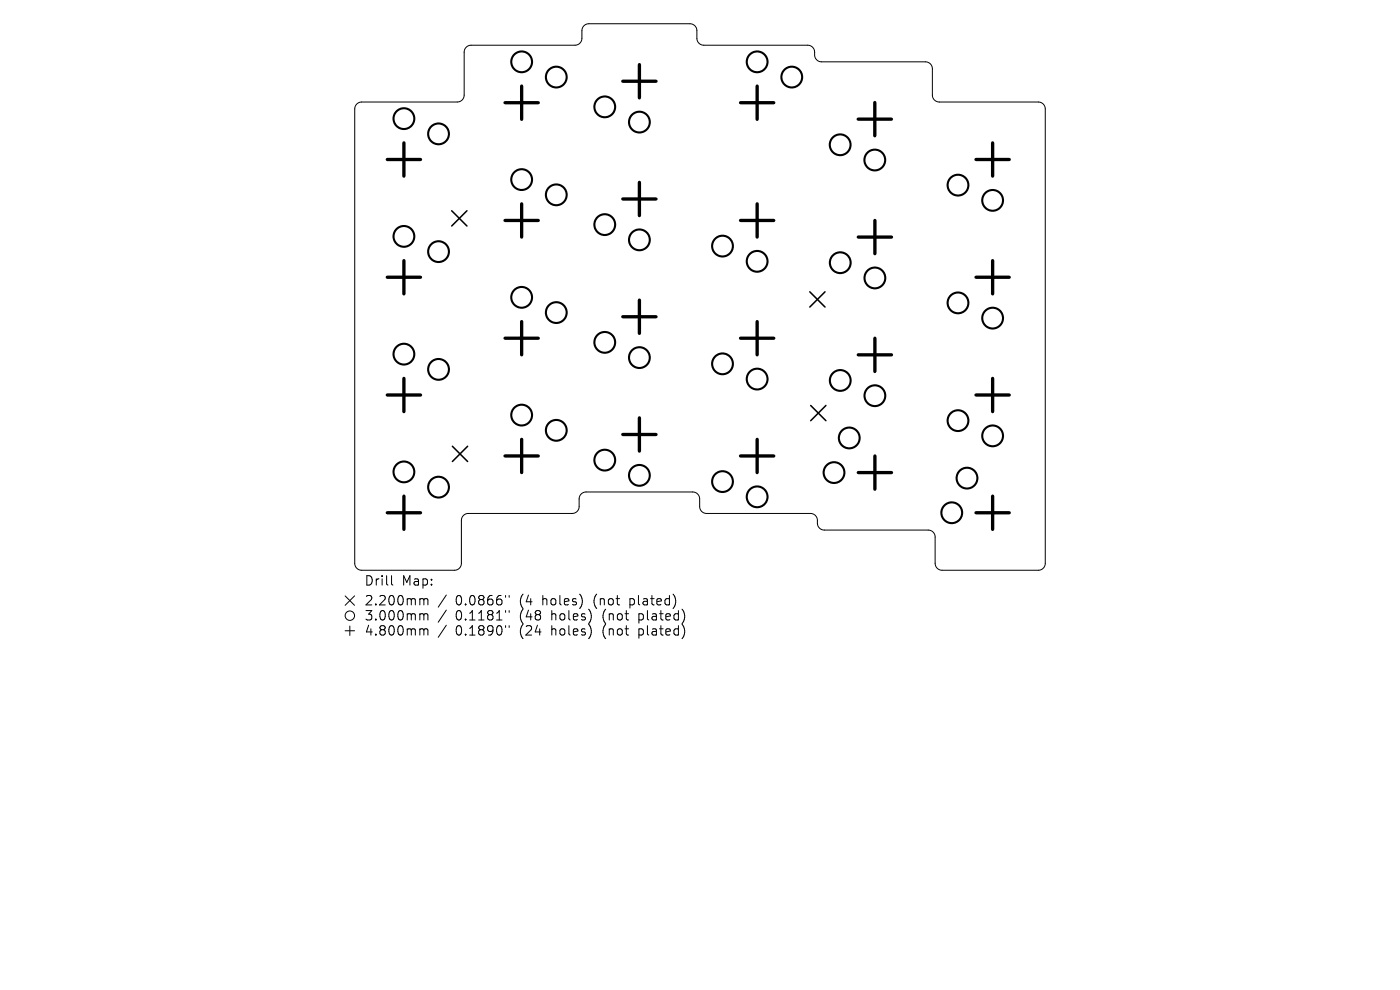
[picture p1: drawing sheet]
<svg xmlns="http://www.w3.org/2000/svg" width="297mm" height="210mm" viewBox="0 0 297 210" stroke-linecap="round" stroke-linejoin="round" font-family="sans-serif">
<defs><g id="words">
<g font-size="2.8">
<text x="77.2" y="124.5">Drill</text>
<text x="85.2" y="124.5">Map:</text>
<text x="77.2" y="128.7">2.200mm</text>
<text x="77.2" y="131.9">3.000mm</text>
<text x="96.7" y="128.7">0.0866&quot;</text>
<text x="96.7" y="131.9">0.1181&quot;</text>
<text x="110.4" y="128.7">(4</text>
<text x="110.4" y="131.9">(48</text>
<text x="115.4" y="128.7">holes)</text>
<text x="117.3" y="131.9">holes)</text>
<text x="126.4" y="128.7">(not</text>
<text x="128.3" y="131.9">(not</text>
<text x="134.2" y="128.7">plated)</text>
<text x="136.1" y="131.9">plated)</text>
<text x="77.2" y="135.1">4.800mm</text>
<text x="96.7" y="135.1">0.1890&quot;</text>
<text x="110.4" y="135.1">(24</text>
<text x="117.3" y="135.1">holes)</text>
<text x="128.3" y="135.1">(not</text>
<text x="136.1" y="135.1">plated)</text>
</g>
</g></defs>
<g fill="none" stroke="#000" stroke-width=".21">
<path d="M75.7 22.1l.5-.4 .5-.1h20.3a1.47 1.47 0 0 0 1.5-1.4v-9.3a1.47 1.47 0 0 1 1.4-1.3h22.2a1.47 1.47 0 0 0 1.3-1.5l.1-1.7a1.47 1.47 0 0 1 1.4-1.4h21.6a1.47 1.47 0 0 1 1.3 1.5v1.8a1.47 1.47 0 0 0 1.5 1.3h22a1.47 1.47 0 0 1 1.5 1.5v.7a1.47 1.47 0 0 0 1.5 1.3h22a1.47 1.47 0 0 1 1.5 1.5v5.7a1.47 1.47 0 0 0 1.5 1.3h21a1.47 1.47 0 0 1 1.4 1.5v96.5a1.47 1.47 0 0 1-1.4 1.4h-20.6a1.47 1.47 0 0 1-1.3-1.5v-5.7a1.47 1.47 0 0 0-1.5-1.4h-22.2a1.47 1.47 0 0 1-1.3-1.4v-.7a1.47 1.47 0 0 0-1.5-1.4h-22.1a1.47 1.47 0 0 1-1.4-1.5v-1.7a1.47 1.47 0 0 0-1.4-1.3h-22.8a1.47 1.47 0 0 0-1.3 1.4v1.8a1.47 1.47 0 0 1-1.5 1.3h-22.2a1.47 1.47 0 0 0-1.3 1.5v9.2a1.47 1.47 0 0 1-1.5 1.4h-19.8a1.47 1.47 0 0 1-1.3-1.5v-96.4l.1-.6zM73.2 126.4l2 2M73.2 133.8h2M74.2 132.8v2M75.2 126.4l-2 2M83.1 122.1v1.7l.2 .3M89.3 127h.3l.3 .3M89.3 130.2l.5 .1 .1 .2M89.3 133.4h.3l.3 .3M89.9 127.3l.3-.3 .5 .1 .1 1.2M89.9 127.3v1M89.9 130.5v1"/>
<path d="M89.9 133.7v1M89.9 130.5l.3-.3 .5 .1 .1 1.2M89.9 133.7l.3-.3 .5 .1 .1 1.2M94.7 126.2l-1.7 2.6M94.7 129.4l-1.7 2.6M94.7 132.6l-1.7 2.6M107.3 126.3v.4M107.3 129.5v.4M107.3 132.7v.4M108 126.3v.4M108 129.5v.4M108 132.7v.4"/>
<circle cx="74.2" cy="130.6" r="1"/>
</g>
<path d="M95.8 44.7l3.3 3.2M99.1 44.7l-3.3 3.2M171.8 61.9l3.2 3.2M175 61.9l-3.2 3.2M96 94.7l3.2 3.2M99.2 94.7l-3.2 3.2M172 86l3.2 3.2M175.2 86l-3.2 3.2" fill="none" stroke="#000" stroke-width=".32"/>
<g fill="none" stroke="#000" stroke-width=".44">
<circle cx="110.7" cy="13.1" r="2.2"/>
<circle cx="118" cy="16.4" r="2.2"/>
<circle cx="160.6" cy="13.1" r="2.2"/>
<circle cx="168" cy="16.4" r="2.2"/>
<circle cx="85.7" cy="25.2" r="2.2"/>
<circle cx="93" cy="28.4" r="2.2"/>
<circle cx="110.7" cy="38.1" r="2.2"/>
<circle cx="128.3" cy="22.7" r="2.2"/>
<circle cx="135.6" cy="25.9" r="2.2"/>
<circle cx="178.2" cy="30.7" r="2.2"/>
<circle cx="185.6" cy="33.9" r="2.2"/>
<circle cx="203.2" cy="39.3" r="2.2"/>
<circle cx="85.7" cy="50.1" r="2.2"/>
<circle cx="93" cy="53.4" r="2.2"/>
<circle cx="118" cy="41.3" r="2.2"/>
<circle cx="128.3" cy="47.6" r="2.2"/>
<circle cx="135.6" cy="50.9" r="2.2"/>
<circle cx="153.3" cy="52.2" r="2.2"/>
<circle cx="160.6" cy="55.4" r="2.2"/>
<circle cx="178.3" cy="55.7" r="2.2"/>
<circle cx="185.6" cy="59" r="2.2"/>
<circle cx="210.6" cy="42.5" r="2.2"/>
<circle cx="85.7" cy="75.1" r="2.2"/>
<circle cx="93" cy="78.4" r="2.2"/>
<circle cx="110.7" cy="63.1" r="2.2"/>
<circle cx="118" cy="66.3" r="2.2"/>
<circle cx="128.3" cy="72.6" r="2.2"/>
<circle cx="135.6" cy="75.9" r="2.2"/>
<circle cx="153.3" cy="77.2" r="2.2"/>
<circle cx="203.2" cy="64.3" r="2.2"/>
<circle cx="210.6" cy="67.5" r="2.2"/>
<circle cx="110.7" cy="88.1" r="2.2"/>
<circle cx="118" cy="91.3" r="2.2"/>
<circle cx="128.3" cy="97.6" r="2.2"/>
<circle cx="160.6" cy="80.4" r="2.2"/>
<circle cx="178.3" cy="80.7" r="2.2"/>
<circle cx="180.2" cy="92.9" r="2.2"/>
<circle cx="185.6" cy="83.9" r="2.2"/>
<circle cx="203.2" cy="89.2" r="2.2"/>
<circle cx="210.6" cy="92.5" r="2.2"/>
<circle cx="85.7" cy="100.1" r="2.2"/>
<circle cx="93" cy="103.3" r="2.2"/>
<circle cx="135.6" cy="100.8" r="2.2"/>
<circle cx="153.3" cy="102.2" r="2.2"/>
<circle cx="160.6" cy="105.4" r="2.2"/>
<circle cx="176.9" cy="100.2" r="2.2"/>
<circle cx="201.9" cy="108.8" r="2.2"/>
<circle cx="205.1" cy="101.4" r="2.2"/>
</g>
<g fill="none" stroke="#000" stroke-width=".71">
<path d="M110.7 18.3v7M132.1 17.2h7.1M135.6 13.7v7.1M160.6 18.3v7M82.2 33.8h7M85.7 30.3v7.1M107.1 21.8h7.1M135.6 38.7v7M157.1 21.8h7M182.1 25.3h7M185.6 21.8v7M207.1 33.8h7"/>
<path d="M210.6 30.3v7.1M82.2 58.8h7M85.7 55.3v7M107.1 46.8h7.1M110.7 43.2v7.1M132.1 42.2h7.1M157.1 46.8h7M160.6 43.2v7.1M182.1 50.3h7M185.6 46.8v7M207.1 58.8h7M210.6 55.3v7"/>
<path d="M107.1 71.7h7.1M110.7 68.2v7.1M132.1 67.2h7.1M135.6 63.7v7M157.1 71.7h7M160.6 68.2v7.1M182.1 75.3h7M185.6 71.7v7.1M82.2 83.8h7M85.7 80.3v7M107.1 96.7h7.1M110.7 93.2v7"/>
<path d="M132.1 92.2h7.1M135.6 88.6v7.1M157.1 96.7h7M160.6 93.2v7M185.6 96.7v7.1M207.1 83.8h7M210.6 80.3v7M82.2 108.8h7M85.7 105.2v7.1M182.1 100.2h7M207.1 108.8h7M210.6 105.2v7.1"/>
</g>
<use href="#words"/>
</svg>
